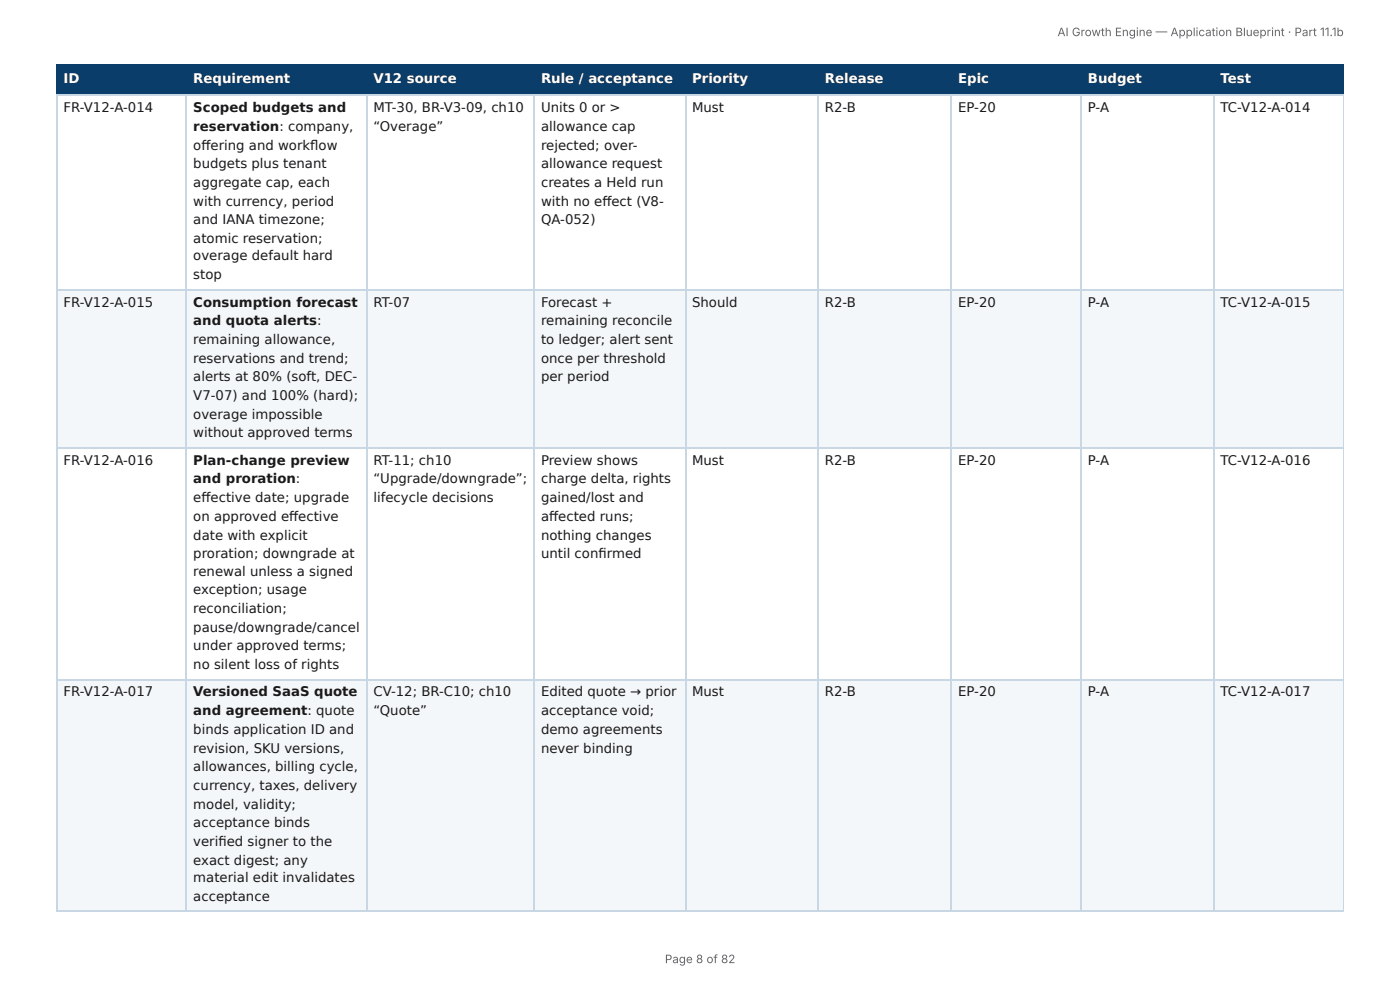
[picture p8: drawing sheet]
<svg xmlns="http://www.w3.org/2000/svg" width="297mm" height="210mm" viewBox="0 0 297 210" stroke-linecap="round" stroke-linejoin="round" font-family="sans-serif">
<defs><g id="words">
<g font-size="2.8" fill="#fff">
<text x="13.5" y="17.7">ID</text>
<text x="41.1" y="17.7">Requirement</text>
<text x="79.3" y="17.7">V12 source</text>
<text x="114.9" y="17.7">Rule / acceptance</text>
<text x="147" y="17.7">Priority</text>
<text x="175.2" y="17.7">Release</text>
<text x="203.5" y="17.7">Epic</text>
<text x="231.1" y="17.7">Budget</text>
<text x="259.2" y="17.7">Test</text>
</g>
<g font-size="2.8" fill="#1a1a1a">
<text x="13.5" y="23.8">FR-V12-A-014</text>
<text x="41.1" y="23.8">Scoped budgets and</text>
<text x="79.3" y="23.8">MT-30, BR-V3-09, ch10</text>
<text x="114.9" y="23.8">Units 0 or &gt;</text>
<text x="147" y="23.8">Must</text>
<text x="175.2" y="23.8">R2-B</text>
<text x="203.5" y="23.8">EP-20</text>
<text x="231.1" y="23.8">P-A</text>
<text x="259.2" y="23.8">TC-V12-A-014</text>
<text x="41.1" y="27.8">reservation: company,</text>
<text x="79.3" y="27.8">“Overage”</text>
<text x="114.9" y="27.8">allowance cap</text>
<text x="41.1" y="31.8">off ering and workfl ow</text>
<text x="41.1" y="35.7">budgets plus tenant</text>
<text x="114.9" y="31.8">rejected; over-</text>
<text x="114.9" y="35.7">allowance request</text>
<text x="41.1" y="39.7">aggregate cap, each</text>
<text x="114.9" y="39.7">creates a Held run</text>
<text x="41.1" y="43.7">with currency, period</text>
<text x="41.1" y="47.6">and IANA timezone;</text>
<text x="114.9" y="43.7">with no eff ect (V8-</text>
<text x="114.9" y="47.6">QA-052)</text>
<text x="41.1" y="51.6">atomic reservation;</text>
<text x="41.1" y="55.3">overage default hard</text>
<text x="41.1" y="59.3">stop</text>
<text x="13.5" y="65.1">FR-V12-A-015</text>
<text x="41.1" y="65.1">Consumption forecast</text>
<text x="79.3" y="65.1">RT-07</text>
<text x="114.9" y="65.1">Forecast +</text>
<text x="147" y="65.1">Should</text>
<text x="175.2" y="65.1">R2-B</text>
<text x="203.5" y="65.1">EP-20</text>
<text x="231.1" y="65.1">P-A</text>
<text x="259.2" y="65.1">TC-V12-A-015</text>
<text x="41.1" y="69.1">and quota alerts:</text>
<text x="114.9" y="69.1">remaining reconcile</text>
<text x="41.1" y="73">remaining allowance,</text>
<text x="41.1" y="77">reservations and trend;</text>
<text x="114.9" y="73">to ledger; alert sent</text>
<text x="114.9" y="77">once per threshold</text>
<text x="41.1" y="81">alerts at 80% (soft, DEC-</text>
<text x="114.9" y="81">per period</text>
<text x="41.1" y="84.9">V7-07) and 100% (hard);</text>
<text x="41.1" y="88.9">overage impossible</text>
<text x="41.1" y="92.9">without approved terms</text>
<text x="13.5" y="98.7">FR-V12-A-016</text>
<text x="41.1" y="98.7">Plan-change preview</text>
<text x="79.3" y="98.7">RT-11; ch10</text>
<text x="114.9" y="98.7">Preview shows</text>
<text x="147" y="98.7">Must</text>
<text x="175.2" y="98.7">R2-B</text>
<text x="203.5" y="98.7">EP-20</text>
<text x="231.1" y="98.7">P-A</text>
<text x="259.2" y="98.7">TC-V12-A-016</text>
<text x="41.1" y="102.7">and proration:</text>
<text x="41.1" y="106.6">eff ective date; upgrade</text>
<text x="79.3" y="102.7">“Upgrade/downgrade”;</text>
<text x="79.3" y="106.6">lifecycle decisions</text>
<text x="114.9" y="102.7">charge delta, rights</text>
<text x="114.9" y="106.6">gained/lost and</text>
<text x="41.1" y="110.6">on approved eff ective</text>
<text x="114.9" y="110.6">aff ected runs;</text>
<text x="41.1" y="114.6">date with explicit</text>
<text x="41.1" y="118.5">proration; downgrade at</text>
<text x="114.9" y="114.6">nothing changes</text>
<text x="114.9" y="118.5">until confi rmed</text>
<text x="41.1" y="122.2">renewal unless a signed</text>
<text x="41.1" y="126.2">exception; usage</text>
<text x="41.1" y="130.2">reconciliation;</text>
<text x="41.1" y="134.1">pause/downgrade/cancel</text>
<text x="41.1" y="138.1">under approved terms;</text>
<text x="41.1" y="142.1">no silent loss of rights</text>
<text x="13.5" y="147.9">FR-V12-A-017</text>
<text x="41.1" y="147.9">Versioned SaaS quote</text>
<text x="79.3" y="147.9">CV-12; BR-C10; ch10</text>
<text x="114.9" y="147.9">Edited quote → prior</text>
<text x="147" y="147.9">Must</text>
<text x="175.2" y="147.9">R2-B</text>
<text x="203.5" y="147.9">EP-20</text>
<text x="231.1" y="147.9">P-A</text>
<text x="259.2" y="147.9">TC-V12-A-017</text>
<text x="41.1" y="151.9">and agreement: quote</text>
<text x="41.1" y="155.8">binds application ID and</text>
<text x="79.3" y="151.9">“Quote”</text>
<text x="114.9" y="151.9">acceptance void;</text>
<text x="114.9" y="155.8">demo agreements</text>
<text x="41.1" y="159.8">revision, SKU versions,</text>
<text x="114.9" y="159.8">never binding</text>
<text x="41.1" y="163.8">allowances, billing cycle,</text>
<text x="41.1" y="167.7">currency, taxes, delivery</text>
<text x="41.1" y="171.7">model, validity;</text>
<text x="41.1" y="175.7">acceptance binds</text>
<text x="41.1" y="179.7">verifi ed signer to the</text>
<text x="41.1" y="183.6">exact digest; any</text>
<text x="41.1" y="187.3">material edit invalidates</text>
<text x="41.1" y="191.3">acceptance</text>
</g>
<g font-size="2.5" fill="#666">
<text x="224.6" y="7.7">AI Growth Engine — Application Blueprint · Part 11.1b</text>
<text x="141.2" y="204.5">Page 8 of 82</text>
</g>
</g></defs>
<g fill="#0b3d6b">
<path d="M12.2 14h27.5v6.1h-27.5z"/>
<path d="M39.7 14h38.1v6.1h-38.1z"/>
<path d="M77.8 14h35.7v6.1h-35.7z"/>
<path d="M113.5 14h32v6.1h-32z"/>
<path d="M145.5 14h28.3v6.1h-28.3z"/>
<path d="M173.8 14h28.3v6.1h-28.3z"/>
<path d="M202.1 14h27.6v6.1h-27.6z"/>
<path d="M229.7 14h28v6.1h-28z"/>
<path d="M257.7 14h27.7v6.1h-27.7z"/>
</g>
<g fill="#f4f7fa">
<path d="M12.2 61.6h27.5v33.4h-27.5z"/>
<path d="M39.7 61.6h38.1v33.4h-38.1z"/>
<path d="M77.8 61.6h35.7v33.4h-35.7z"/>
<path d="M113.5 61.6h32v33.4h-32z"/>
<path d="M145.5 61.6h28.3v33.4h-28.3z"/>
<path d="M173.8 61.6h28.3v33.4h-28.3z"/>
<path d="M202.1 61.6h27.6v33.4h-27.6z"/>
<path d="M229.7 61.6h28v33.4h-28z"/>
<path d="M257.7 61.6h27.7v33.4h-27.7z"/>
<path d="M12.2 144.5h27.5v49.2h-27.5z"/>
<path d="M39.7 144.5h38.1v49.2h-38.1z"/>
<path d="M77.8 144.5h35.7v49.2h-35.7z"/>
<path d="M113.5 144.5h32v49.2h-32z"/>
<path d="M145.5 144.5h28.3v49.2h-28.3z"/>
<path d="M173.8 144.5h28.3v49.2h-28.3z"/>
<path d="M202.1 144.5h27.6v49.2h-27.6z"/>
<path d="M229.7 144.5h28v49.2h-28z"/>
<path d="M257.7 144.5h27.7v49.2h-27.7z"/>
</g>
<path d="M11.9 13.9h273.5M12 13.8v6.6M39.6 13.8v6.6M77.9 13.8v6.6M113.4 13.8v6.6M145.7 13.8v6.6M173.7 13.8v6.6M202 13.8v6.6M229.5 13.8v6.6M257.8 13.8v6.6M11.9 20.2h273.5" fill="none" stroke="#0b3d6b" stroke-width=".26"/>
<path d="M285.3 13.8v6.6" fill="none" stroke="#0b3d6b" stroke-width=".21"/>
<g fill="none" stroke="#c9d6e3" stroke-width=".26">
<path d="M11.9 20.2h273.5M12 20.4v173.3M39.6 20.4v173.3M77.9 20.4v173.3M113.4 20.4v173.3M145.7 20.4v173.3M173.7 20.4v173.3M202 20.4v173.3M229.5 20.4v173.3M257.8 20.4v173.3M11.9 61.5h273.5M11.9 95.1h273.5"/>
<path d="M11.9 144.3h273.5M11.9 193.5h273.5"/>
</g>
<path d="M285.3 20.4v173.3" fill="none" stroke="#c9d6e3" stroke-width=".21"/>
<use href="#words"/>
</svg>
